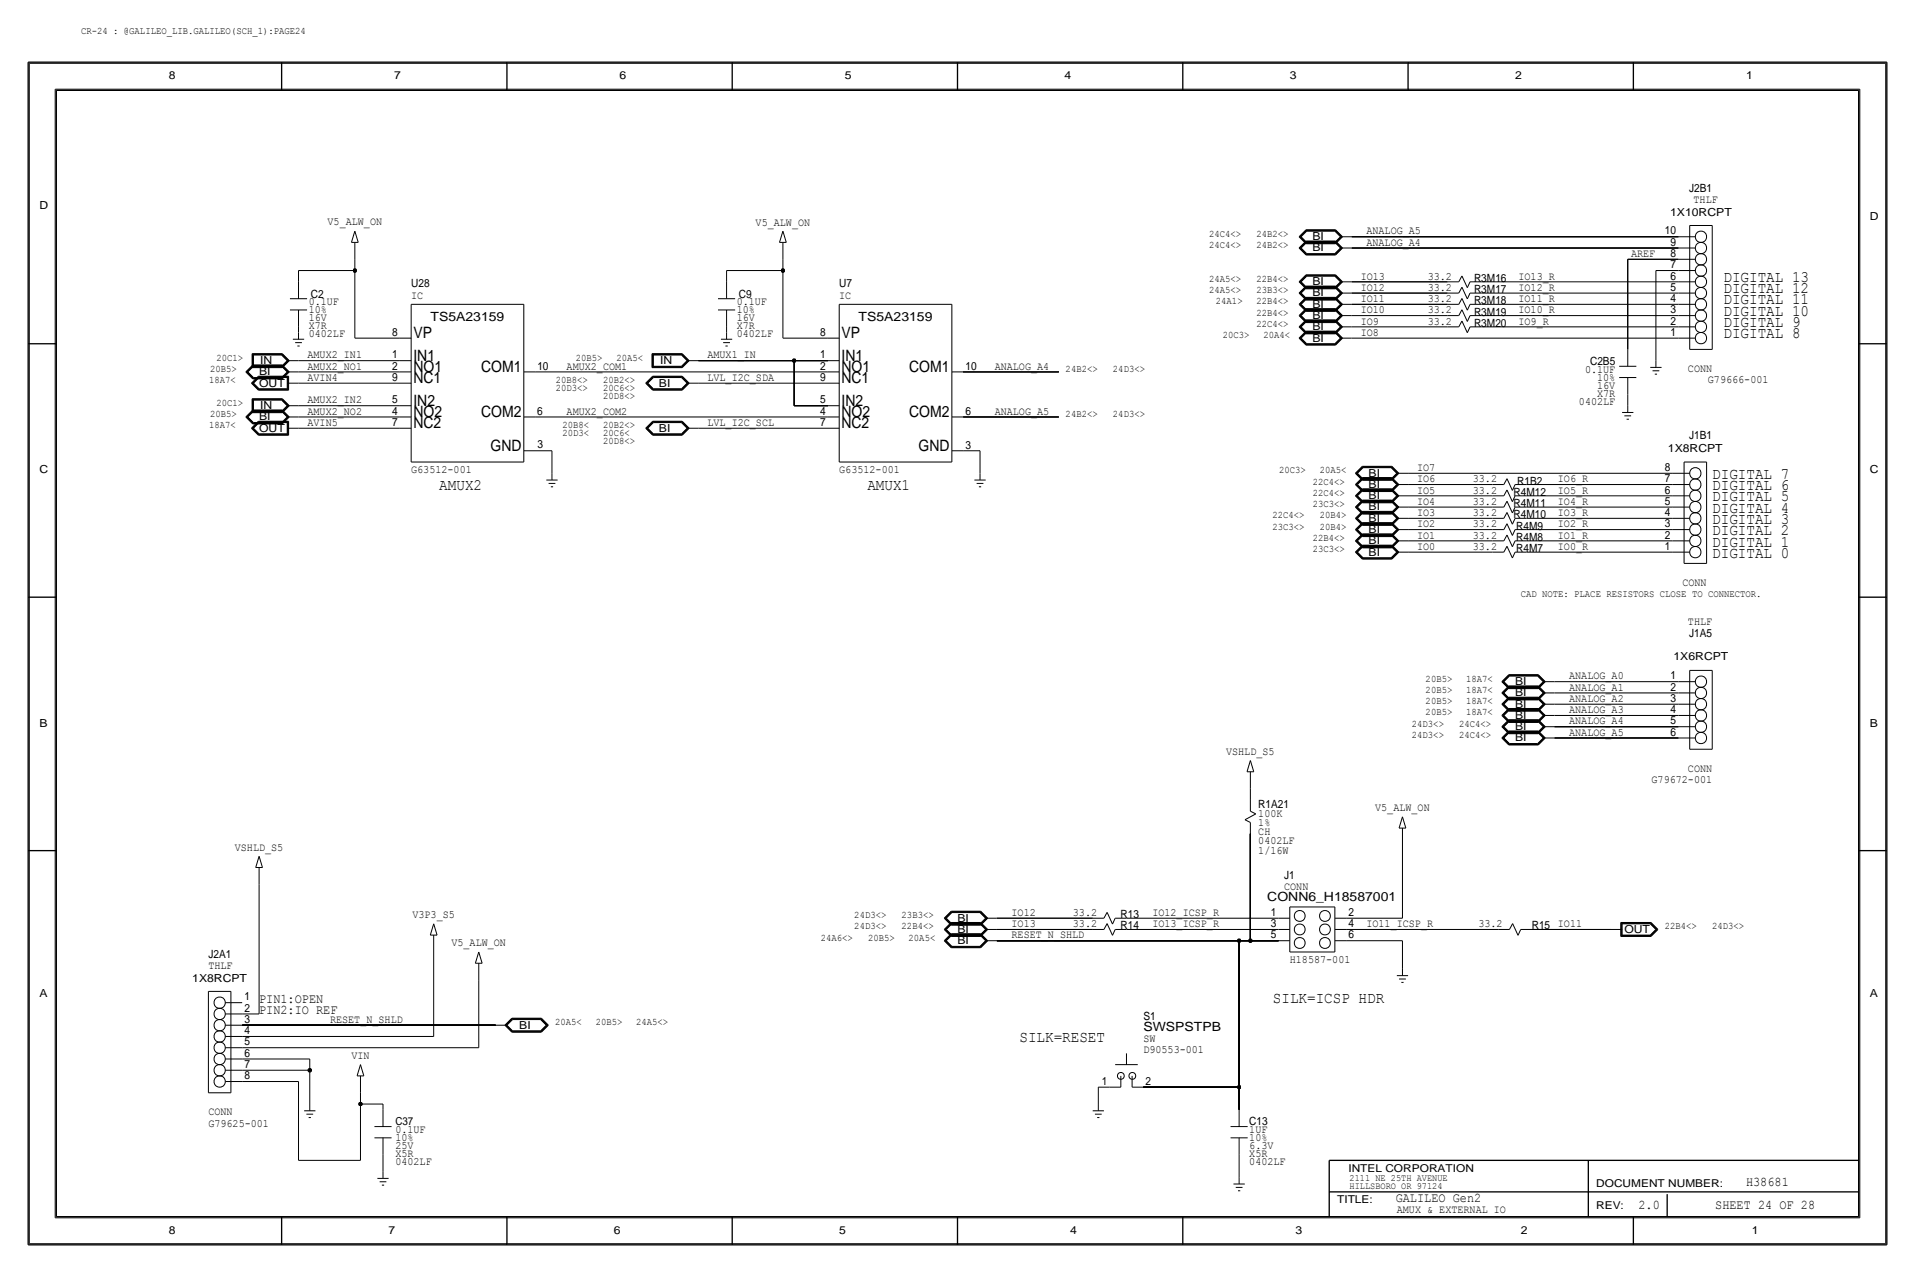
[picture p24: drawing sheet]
<svg xmlns="http://www.w3.org/2000/svg" width="432mm" height="287mm" viewBox="0 0 432 287" stroke-linecap="round" stroke-linejoin="round" font-family="sans-serif">
<defs><g id="words">
<g font-size="3.6">
<text x="388.6" y="63.6">DIGITAL 13</text>
<text x="388.6" y="71.2">DIGITAL 10</text>
<text x="388.6" y="66.1">DIGITAL 12</text>
<text x="388.6" y="68.6">DIGITAL 11</text>
<text x="388.6" y="76.3">DIGITAL 8</text>
<text x="388.6" y="73.7">DIGITAL 9</text>
<text x="99.1" y="110.5">AMUX2</text>
<text x="195.6" y="110.5">AMUX1</text>
<text x="386.1" y="113.1">DIGITAL 5</text>
<text x="386.1" y="110.5">DIGITAL 6</text>
<text x="386.1" y="108">DIGITAL 7</text>
<text x="386.1" y="115.6">DIGITAL 4</text>
<text x="386.1" y="118.2">DIGITAL 3</text>
<text x="386.1" y="123.2">DIGITAL 1</text>
<text x="386.1" y="125.8">DIGITAL 0</text>
<text x="386.1" y="120.7">DIGITAL 2</text>
<text x="287" y="226.1">SILK=ICSP HDR</text>
<text x="229.9" y="235">SILK=RESET</text>
</g>
<g font-size="3.5">
<text x="93.2" y="76.2">VP</text>
<text x="189.7" y="76.2">VP</text>
<text x="93.2" y="83.9">NO1</text>
<text x="93.2" y="81.3">IN1</text>
<text x="108.5" y="83.9">COM1</text>
<text x="189.7" y="83.9">NO1</text>
<text x="189.7" y="81.3">IN1</text>
<text x="205" y="83.9">COM1</text>
<text x="93.2" y="86.4">NC1</text>
<text x="189.7" y="86.4">NC1</text>
<text x="93.2" y="94">NO2</text>
<text x="93.2" y="91.5">IN2</text>
<text x="108.5" y="94">COM2</text>
<text x="189.7" y="94">NO2</text>
<text x="189.7" y="91.5">IN2</text>
<text x="205" y="94">COM2</text>
<text x="93.2" y="96.6">NC2</text>
<text x="110.6" y="101.6">GND</text>
<text x="189.7" y="96.6">NC2</text>
<text x="207.1" y="101.6">GND</text>
</g>
<g font-size="3">
<text x="58.4" y="226.1">PIN1:OPEN</text>
<text x="58.4" y="228.7">PIN2:IO REF</text>
<text x="393.7" y="267.5">H38681</text>
<text x="314.7" y="271.1">GALILEO Gen2</text>
<text x="369.4" y="272.6">2.0</text>
<text x="386.8" y="272.6">SHEET 24 OF 28</text>
</g>
<g font-size="2.9">
<text x="97.1" y="72.4">TS5A23159</text>
<text x="193.6" y="72.4">TS5A23159</text>
<text x="285.8" y="203.3">CONN6_H18587001</text>
<text x="257.8" y="232.5">SWSPSTPB</text>
</g>
<g font-size="2.6">
<text x="380.9" y="43.2">J2B1</text>
<text x="381.9" y="45.8">THLF</text>
<text x="73.9" y="50.9">V5_ALW_ON</text>
<text x="170.4" y="50.9">V5_ALW_ON</text>
<text x="308.1" y="52.9">ANALOG_A5</text>
<text x="375.4" y="52.9">10</text>
<text x="308.1" y="55.4">ANALOG_A4</text>
<text x="367.8" y="58">AREF</text>
<text x="376.7" y="58">8</text>
<text x="376.7" y="55.4">9</text>
<text x="92.7" y="64.8">U28</text>
<text x="189.2" y="64.8">U7</text>
<text x="306.8" y="65.6">IO12</text>
<text x="306.8" y="63">IO13</text>
<text x="321.9" y="63">33.2</text>
<text x="321.9" y="65.6">33.2</text>
<text x="332.4" y="63.5">R3M16</text>
<text x="342.4" y="63">IO13_R</text>
<text x="342.4" y="65.6">IO12_R</text>
<text x="376.7" y="65.6">5</text>
<text x="376.7" y="63">6</text>
<text x="376.7" y="60.5">7</text>
<text x="69.6" y="70.7">10%</text>
<text x="69.6" y="68.9">0.1UF</text>
<text x="70.1" y="67.1">C2</text>
<text x="92.7" y="67.4">IC</text>
<text x="166.1" y="70.7">10%</text>
<text x="166.1" y="68.9">0.1UF</text>
<text x="166.6" y="67.1">C9</text>
<text x="189.2" y="67.4">IC</text>
<text x="306.8" y="68.1">IO11</text>
<text x="306.8" y="70.7">IO10</text>
<text x="321.9" y="68.1">33.2</text>
<text x="321.9" y="70.7">33.2</text>
<text x="332.4" y="68.6">R3M18</text>
<text x="332.4" y="66.1">R3M17</text>
<text x="332.4" y="71.2">R3M19</text>
<text x="342.4" y="68.1">IO11_R</text>
<text x="342.4" y="70.7">IO10_R</text>
<text x="376.7" y="70.7">3</text>
<text x="376.7" y="68.1">4</text>
<text x="69.6" y="74.2">X7R</text>
<text x="69.6" y="72.4">16V</text>
<text x="69.6" y="76">0402LF</text>
<text x="88.4" y="75.7">8</text>
<text x="166.1" y="76">0402LF</text>
<text x="166.1" y="72.4">16V</text>
<text x="166.1" y="74.2">X7R</text>
<text x="184.9" y="75.7">8</text>
<text x="306.8" y="75.7">IO8</text>
<text x="306.8" y="73.2">IO9</text>
<text x="321.9" y="73.2">33.2</text>
<text x="332.4" y="73.7">R3M20</text>
<text x="342.4" y="73.2">IO9_R</text>
<text x="376.7" y="75.7">1</text>
<text x="376.7" y="73.2">2</text>
<text x="69.3" y="83.4">AMUX2_NO1</text>
<text x="69.3" y="80.8">AMUX2_IN1</text>
<text x="88.4" y="83.4">2</text>
<text x="88.4" y="80.8">1</text>
<text x="121.2" y="83.4">10</text>
<text x="127.8" y="83.4">AMUX2_COM1</text>
<text x="159.5" y="80.8">AMUX1_IN</text>
<text x="184.9" y="83.4">2</text>
<text x="184.9" y="80.8">1</text>
<text x="217.7" y="83.4">10</text>
<text x="224.3" y="83.4">ANALOG_A4</text>
<text x="358.5" y="82.3">C2B5</text>
<text x="380.6" y="83.9">CONN</text>
<text x="69.3" y="85.9">AVIN4</text>
<text x="88.4" y="85.9">9</text>
<text x="159.5" y="85.9">LVL_I2C_SDA</text>
<text x="184.9" y="85.9">9</text>
<text x="357.4" y="84.1">0.1UF</text>
<text x="360.1" y="85.9">10%</text>
<text x="360.1" y="89.5">X7R</text>
<text x="360.1" y="87.7">16V</text>
<text x="385.1" y="86.4">G79666-001</text>
<text x="69.3" y="91">AMUX2_IN2</text>
<text x="69.3" y="93.5">AMUX2_NO2</text>
<text x="88.4" y="93.5">4</text>
<text x="88.4" y="91">5</text>
<text x="121.2" y="93.5">6</text>
<text x="127.8" y="93.5">AMUX2_COM2</text>
<text x="184.9" y="93.5">4</text>
<text x="184.9" y="91">5</text>
<text x="217.7" y="93.5">6</text>
<text x="224.3" y="93.5">ANALOG_A5</text>
<text x="356" y="91.2">0402LF</text>
<text x="69.3" y="96.1">AVIN5</text>
<text x="88.4" y="96.1">7</text>
<text x="121.2" y="101.1">3</text>
<text x="159.5" y="96.1">LVL_I2C_SCL</text>
<text x="184.9" y="96.1">7</text>
<text x="217.7" y="101.1">3</text>
<text x="380.9" y="99.1">J1B1</text>
<text x="92.7" y="106.7">G63512-001</text>
<text x="189.2" y="106.7">G63512-001</text>
<text x="319.5" y="106.2">IO7</text>
<text x="375.4" y="106.2">8</text>
<text x="319.5" y="113.8">IO4</text>
<text x="319.5" y="111.3">IO5</text>
<text x="319.5" y="108.8">IO6</text>
<text x="332.1" y="108.8">33.2</text>
<text x="332.1" y="113.8">33.2</text>
<text x="332.1" y="111.3">33.2</text>
<text x="341.3" y="111.8">R4M12</text>
<text x="342.1" y="109.3">R1B2</text>
<text x="351.3" y="113.8">IO4_R</text>
<text x="351.3" y="111.3">IO5_R</text>
<text x="351.3" y="108.8">IO6_R</text>
<text x="375.4" y="113.8">5</text>
<text x="375.4" y="111.3">6</text>
<text x="375.4" y="108.8">7</text>
<text x="319.5" y="118.9">IO2</text>
<text x="319.5" y="116.4">IO3</text>
<text x="332.1" y="116.4">33.2</text>
<text x="332.1" y="118.9">33.2</text>
<text x="341.3" y="116.9">R4M10</text>
<text x="341.3" y="114.3">R4M11</text>
<text x="341.9" y="119.4">R4M9</text>
<text x="351.3" y="116.4">IO3_R</text>
<text x="351.3" y="118.9">IO2_R</text>
<text x="375.4" y="116.4">4</text>
<text x="375.4" y="118.9">3</text>
<text x="319.5" y="124">IO0</text>
<text x="319.5" y="121.5">IO1</text>
<text x="332.1" y="124">33.2</text>
<text x="332.1" y="121.5">33.2</text>
<text x="341.9" y="124.5">R4M7</text>
<text x="341.9" y="122">R4M8</text>
<text x="351.3" y="121.5">IO1_R</text>
<text x="351.3" y="124">IO0_R</text>
<text x="375.4" y="124">1</text>
<text x="375.4" y="121.5">2</text>
<text x="379.3" y="132.1">CONN</text>
<text x="380.6" y="141">THLF</text>
<text x="380.9" y="143.6">J1A5</text>
<text x="353.8" y="155.7">ANALOG_A1</text>
<text x="353.8" y="153.2">ANALOG_A0</text>
<text x="376.7" y="153.2">1</text>
<text x="376.7" y="155.7">2</text>
<text x="353.8" y="158.3">ANALOG_A2</text>
<text x="353.8" y="160.8">ANALOG_A3</text>
<text x="376.7" y="158.3">3</text>
<text x="376.7" y="160.8">4</text>
<text x="353.8" y="165.9">ANALOG_A5</text>
<text x="353.8" y="163.4">ANALOG_A4</text>
<text x="376.7" y="163.4">5</text>
<text x="376.7" y="165.9">6</text>
<text x="276.5" y="170.2">VSHLD_S5</text>
<text x="372.4" y="176.6">G79672-001</text>
<text x="380.6" y="174">CONN</text>
<text x="283.7" y="182.2">R1A21</text>
<text x="283.7" y="184.2">100K</text>
<text x="310.1" y="182.9">V5_ALW_ON</text>
<text x="52.9" y="191.8">VSHLD_S5</text>
<text x="283.7" y="190.3">0402LF</text>
<text x="283.7" y="188.3">CH</text>
<text x="283.7" y="186.2">1%</text>
<text x="283.7" y="192.6">1/16W</text>
<text x="289.6" y="198.2">J1</text>
<text x="289.6" y="200.7">CONN</text>
<text x="93" y="207.1">V3P3_S5</text>
<text x="228.1" y="206.5">IO12</text>
<text x="228.1" y="209.1">IO13</text>
<text x="241.9" y="206.6">33.2</text>
<text x="241.9" y="209.1">33.2</text>
<text x="252.7" y="207.1">R13</text>
<text x="252.7" y="209.6">R14</text>
<text x="259.8" y="206.5">IO12_ICSP_R</text>
<text x="259.8" y="209.1">IO13_ICSP_R</text>
<text x="286.5" y="209.1">3</text>
<text x="286.5" y="206.6">1</text>
<text x="304" y="209.1">4</text>
<text x="304" y="206.5">2</text>
<text x="308.1" y="209.1">IO11_ICSP_R</text>
<text x="333.4" y="209.1">33.2</text>
<text x="345.4" y="209.6">R15 IO11</text>
<text x="47" y="215.9">J2A1</text>
<text x="101.8" y="213.4">V5_ALW_ON</text>
<text x="228.1" y="211.6">RESET_N_SHLD</text>
<text x="286.5" y="211.6">5</text>
<text x="304" y="211.6">6</text>
<text x="47" y="218.5">THLF</text>
<text x="290.8" y="217.2">H18587-001</text>
<text x="55.1" y="225.6">1</text>
<text x="55.1" y="230.7">3</text>
<text x="55.1" y="233.2">4</text>
<text x="55.1" y="228.1">2</text>
<text x="74.4" y="230.7">RESET_N_SHLD</text>
<text x="257.8" y="229.9">S1</text>
<text x="55.1" y="235.8">5</text>
<text x="55.1" y="238.3">6</text>
<text x="79.2" y="238.8">VIN</text>
<text x="257.8" y="235">SW</text>
<text x="257.8" y="237.5">D90553-001</text>
<text x="55.1" y="240.8">7</text>
<text x="55.1" y="243.4">8</text>
<text x="248.4" y="244.7">1</text>
<text x="258.3" y="244.7">2</text>
<text x="47" y="251.5">CONN</text>
<text x="47" y="254.1">G79625-001</text>
<text x="89.2" y="257.4">10%</text>
<text x="89.2" y="255.6">0.1UF</text>
<text x="281.7" y="253.8">C13</text>
<text x="281.7" y="255.6">1UF</text>
<text x="281.7" y="257.4">10%</text>
<text x="89.2" y="259.1">25V</text>
<text x="89.2" y="260.9">X5R</text>
<text x="89.2" y="262.7">0402LF</text>
<text x="281.7" y="262.7">0402LF</text>
<text x="281.7" y="260.9">X5R</text>
<text x="281.7" y="259.1">6.3V</text>
<text x="315" y="273.6">AMUX &amp; EXTERNAL IO</text>
</g>
<g font-size="2.5">
<text x="38.1" y="17.8">8</text>
<text x="88.9" y="17.8">7</text>
<text x="139.7" y="17.8">6</text>
<text x="190.5" y="17.8">5</text>
<text x="240" y="17.8">4</text>
<text x="290.8" y="17.8">3</text>
<text x="341.6" y="17.8">2</text>
<text x="393.7" y="17.8">1</text>
<text x="8.9" y="47">D</text>
<text x="376.6" y="48.7">1X10RCPT</text>
<text x="421.6" y="49.6">D</text>
<text x="295.9" y="54.2">BI</text>
<text x="295.9" y="56.7">BI</text>
<text x="295.9" y="64.3">BI</text>
<text x="295.9" y="66.9">BI</text>
<text x="295.9" y="71.9">BI</text>
<text x="295.9" y="69.4">BI</text>
<text x="295.9" y="77">BI</text>
<text x="295.9" y="74.5">BI</text>
<text x="58.7" y="82.1">IN</text>
<text x="148.8" y="82.1">IN</text>
<text x="58.4" y="87.2">OUT</text>
<text x="58.4" y="84.6">BI</text>
<text x="148.6" y="87.2">BI</text>
<text x="58.4" y="94.8">BI</text>
<text x="58.7" y="92.3">IN</text>
<text x="58.4" y="97.3">OUT</text>
<text x="148.6" y="97.3">BI</text>
<text x="8.9" y="106.7">C</text>
<text x="308.6" y="107.5">BI</text>
<text x="376.1" y="102">1X8RCPT</text>
<text x="421.6" y="106.7">C</text>
<text x="308.6" y="110">BI</text>
<text x="308.6" y="112.6">BI</text>
<text x="308.6" y="117.7">BI</text>
<text x="308.6" y="115.1">BI</text>
<text x="308.6" y="125.3">BI</text>
<text x="308.6" y="122.7">BI</text>
<text x="308.6" y="120.2">BI</text>
<text x="377.4" y="148.9">1X6RCPT</text>
<text x="341.6" y="154.5">BI</text>
<text x="341.6" y="157">BI</text>
<text x="341.6" y="159.6">BI</text>
<text x="8.9" y="163.9">B</text>
<text x="341.6" y="162.1">BI</text>
<text x="341.6" y="164.6">BI</text>
<text x="341.6" y="167.2">BI</text>
<text x="421.6" y="163.9">B</text>
<text x="215.9" y="207.8">BI</text>
<text x="215.9" y="210.4">BI</text>
<text x="215.9" y="212.9">BI</text>
<text x="366.3" y="210.4">OUT</text>
<text x="43.3" y="221.4">1X8RCPT</text>
<text x="8.9" y="224.8">A</text>
<text x="421.6" y="224.8">A</text>
<text x="117.1" y="232">BI</text>
<text x="89.2" y="253.8">C37</text>
<text x="38.1" y="278.2">8</text>
<text x="87.6" y="278.2">7</text>
<text x="138.4" y="278.2">6</text>
<text x="189.2" y="278.2">5</text>
<text x="241.3" y="278.2">4</text>
<text x="292.1" y="278.2">3</text>
<text x="342.9" y="278.2">2</text>
<text x="395" y="278.2">1</text>
</g>
<g font-size="2.4">
<text x="304" y="264.2">INTEL CORPORATION</text>
<text x="359.9" y="267.8">DOCUMENT NUMBER:</text>
<text x="301.5" y="271.3">TITLE:</text>
<text x="359.9" y="272.6">REV:</text>
</g>
<g font-size="2.3">
<text x="18.3" y="7.7">CR-24 : @GALILEO_LIB.GALILEO(SCH_1):PAGE24</text>
<text x="272.6" y="53.4">24C4&lt;&gt;</text>
<text x="283.3" y="53.4">24B2&lt;&gt;</text>
<text x="272.6" y="55.9">24C4&lt;&gt;</text>
<text x="283.3" y="55.9">24B2&lt;&gt;</text>
<text x="272.6" y="63.6">24A5&lt;&gt;</text>
<text x="283.3" y="63.6">22B4&lt;&gt;</text>
<text x="272.6" y="66.1">24A5&lt;&gt;</text>
<text x="274.2" y="68.6">24A1&gt;</text>
<text x="283.3" y="66.1">23B3&lt;&gt;</text>
<text x="283.3" y="68.6">22B4&lt;&gt;</text>
<text x="283.3" y="71.2">22B4&lt;&gt;</text>
<text x="275.7" y="76.3">20C3&gt;</text>
<text x="283.3" y="73.7">22C4&lt;&gt;</text>
<text x="284.9" y="76.3">20A4&lt;</text>
<text x="47.4" y="83.9">20B5&gt;</text>
<text x="48.8" y="81.3">20C1&gt;</text>
<text x="129.8" y="81.3">20B5&gt;</text>
<text x="139" y="81.3">20A5&lt;</text>
<text x="240.3" y="83.9">24B2&lt;&gt;</text>
<text x="251" y="83.9">24D3&lt;&gt;</text>
<text x="47.1" y="86.4">18A7&lt;</text>
<text x="125.3" y="86.4">20B8&lt;&gt;</text>
<text x="125.3" y="88.2">20D3&lt;&gt;</text>
<text x="136" y="86.4">20B2&lt;&gt;</text>
<text x="136" y="88.2">20C6&lt;&gt;</text>
<text x="47.4" y="94">20B5&gt;</text>
<text x="48.8" y="91.5">20C1&gt;</text>
<text x="136" y="90.1">20D8&lt;&gt;</text>
<text x="240.3" y="94">24B2&lt;&gt;</text>
<text x="251" y="94">24D3&lt;&gt;</text>
<text x="47.1" y="96.6">18A7&lt;</text>
<text x="126.8" y="96.6">20B8&lt;</text>
<text x="126.8" y="98.4">20D3&lt;</text>
<text x="136" y="96.6">20B2&lt;&gt;</text>
<text x="136" y="98.4">20C6&lt;</text>
<text x="136" y="100.2">20D8&lt;&gt;</text>
<text x="288.4" y="106.7">20C3&gt;</text>
<text x="297.6" y="106.7">20A5&lt;</text>
<text x="296" y="111.8">22C4&lt;&gt;</text>
<text x="296" y="109.3">22C4&lt;&gt;</text>
<text x="286.9" y="119.4">23C3&lt;&gt;</text>
<text x="286.9" y="116.9">22C4&lt;&gt;</text>
<text x="296" y="114.4">23C3&lt;&gt;</text>
<text x="297.6" y="119.4">20B4&gt;</text>
<text x="297.6" y="116.9">20B4&gt;</text>
<text x="296" y="124.5">23C3&lt;&gt;</text>
<text x="296" y="122">22B4&lt;&gt;</text>
<text x="342.9" y="134.7">CAD NOTE: PLACE RESISTORS CLOSE TO CONNECTOR.</text>
<text x="321.5" y="153.7">20B5&gt;</text>
<text x="330.6" y="153.7">18A7&lt;</text>
<text x="321.5" y="156.3">20B5&gt;</text>
<text x="321.5" y="158.8">20B5&gt;</text>
<text x="321.5" y="161.3">20B5&gt;</text>
<text x="330.6" y="156.3">18A7&lt;</text>
<text x="330.6" y="158.8">18A7&lt;</text>
<text x="330.6" y="161.3">18A7&lt;</text>
<text x="318.4" y="166.4">24D3&lt;&gt;</text>
<text x="318.4" y="163.9">24D3&lt;&gt;</text>
<text x="329" y="166.4">24C4&lt;&gt;</text>
<text x="329" y="163.9">24C4&lt;&gt;</text>
<text x="192.6" y="207.1">24D3&lt;&gt;</text>
<text x="192.6" y="209.6">24D3&lt;&gt;</text>
<text x="203.3" y="207.1">23B3&lt;&gt;</text>
<text x="203.3" y="209.6">22B4&lt;&gt;</text>
<text x="375.4" y="209.6">22B4&lt;&gt;</text>
<text x="386" y="209.6">24D3&lt;&gt;</text>
<text x="185.1" y="212.1">24A6&lt;&gt;</text>
<text x="195.7" y="212.1">20B5&gt;</text>
<text x="204.9" y="212.1">20A5&lt;</text>
<text x="125.2" y="231.2">20A5&lt;</text>
<text x="134.3" y="231.2">20B5&gt;</text>
<text x="143.5" y="231.2">24A5&lt;&gt;</text>
</g>
<g font-size="2.2">
<text x="304.3" y="266.2">2111 NE 25TH AVENUE</text>
<text x="304.3" y="268">HILLSBORO OR 97124</text>
</g>
</g></defs>
<g fill="none" stroke="#000" stroke-width=".23">
<path d="M6.6 14.3h418.6zM6.6 14.3v266.2zM425.2 14.3v266.2zM12.4 20.1v254.5zM12.4 20.1h407zM419.4 20.1v254.5zM79.2 54.7h1.6zM80 52.1l-.8 2.6zM80 58.5v2.5zM80 54.7v3.8zM80 52.1l.8 2.6zM175.8 54.7h1.5z"/>
<path d="M176.5 58.5v2.5zM176.5 54.7v3.8zM176.5 52.1l.8 2.6zM176.5 52.1l-.7 2.6zM292.9 53.4l1.6 1.6zM292.9 55.9l1.6 1.6zM292.9 53.4l1.6-1.6zM292.9 55.9l1.6-1.5zM293.1 53.4l1.4-1.5zM293.1 55.9l1.4-1.4zM293.1 53.4l1.4 1.5zM293.1 55.9l1.4 1.5z"/>
<path d="M293.2 53.4l1.4-1.4zM293.2 55.9l1.4-1.3zM293.2 53.4l1.4 1.4zM293.2 55.9l1.4 1.4zM293.4 55.9l1.2-1.2zM293.4 53.4l1.2 1.3zM293.4 55.9l1.2 1.3zM294.5 55h6.6zM294.5 57.5h6.6zM294.5 51.8h6.6zM294.5 54.4h6.6zM294.5 54.9h6.6z"/>
<path d="M294.5 57.4h6.6zM294.5 51.9h6.6zM294.5 54.5h6.6zM294.6 52h6.4zM294.6 54.6h6.4zM294.6 54.8h6.4zM294.6 57.3h6.4zM294.6 52.1l-1.2 1.3zM294.6 52.1h6.4zM294.6 54.7h6.4zM294.6 57.2h6.4zM301 52.1l1.3 1.3z"/>
<path d="M301 54.7l1.3 1.2zM301 54.7l1.3-1.3zM301 57.2l1.3-1.3zM301 54.8l1.4-1.4zM301 57.3l1.4-1.4zM301 52l1.4 1.4zM301 54.6l1.4 1.3zM301.1 51.9l1.5 1.5zM301.1 54.5l1.5 1.4zM301.1 54.9l1.5-1.5zM301.1 57.4l1.5-1.5zM301.1 51.8l1.6 1.6z"/>
<path d="M301.1 54.4l1.6 1.5zM301.1 55l1.6-1.6zM301.1 57.5l1.6-1.6zM302.3 53.4h2.5zM302.3 55.9h2.5zM304.8 53.4h73.7zM304.8 55.9h73.7zM367 58.5v20.3zM367 58.5h11.5zM378.5 53.4h3.8zM378.5 55.9h3.8zM378.5 58.5h3.8z"/>
<path d="M381 50.9v27.9zM381 50.9h5.1zM386.1 50.9v27.9zM56.8 79.8v3.1zM56.8 79.8h6.9zM56.9 79.9h6.7zM56.9 79.9v2.9zM57 80h6.6zM57 80v2.7zM63.6 80l1.3 1.3zM63.6 79.9l1.5 1.4zM63.7 79.8l1.5 1.5z"/>
<path d="M65.4 67.4h3.8zM65.4 69.9h3.8zM66 76.5h2.6zM66.5 77.3h1.6zM67.1 78h.5zM67.3 73.7v1.3zM67.3 61v2.6zM67.3 61h12.7zM67.3 69.9v3.8zM67.3 63.6v3.8zM67.3 75v1.5zM80 76.3h10.2z"/>
<path d="M80 61v15.3zM90.2 76.3h2.5zM92.7 68.6v35.6zM92.7 68.6h25.4zM118.1 68.6v35.6zM147 79.8v3.1zM147 79.8h6.8zM147.1 79.9h6.7zM147.1 79.9v2.9zM147.2 80v2.7zM147.2 80h6.5zM153.7 80l1.4 1.3z"/>
<path d="M153.8 79.9l1.4 1.4zM153.8 79.8l1.6 1.5zM161.9 67.4h3.9zM161.9 69.9h3.9zM162.6 76.5h2.5zM163.1 77.3h1.5zM163.6 78h.5zM163.8 73.7v1.3zM163.8 61v2.6zM163.8 61h12.7zM163.8 75v1.5zM163.8 69.9v3.8z"/>
<path d="M163.8 63.6v3.8zM176.5 76.3h10.2zM176.5 61v15.3zM186.7 76.3h2.5zM189.2 68.6v35.6zM189.2 68.6h25.4zM214.6 68.6v35.6zM292.9 66.1l1.6 1.6zM292.9 76.3l1.6 1.5zM292.9 73.7l1.6 1.6zM292.9 71.2l1.6 1.5zM292.9 68.6l1.6 1.6z"/>
<path d="M292.9 63.6l1.6 1.5zM292.9 66.1l1.6-1.6zM292.9 76.3l1.6-1.6zM292.9 73.7l1.6-1.6zM292.9 71.2l1.6-1.6zM292.9 68.6l1.6-1.5zM292.9 63.6l1.6-1.6zM293.1 66.1l1.4-1.5zM293.1 76.3l1.4-1.5zM293.1 73.7l1.4-1.5zM293.1 71.2l1.4-1.5zM293.1 68.6l1.4-1.4z"/>
<path d="M293.1 63.6l1.4-1.5zM293.1 66.1l1.4 1.5zM293.1 76.3l1.4 1.4zM293.1 73.7l1.4 1.5zM293.1 71.2l1.4 1.4zM293.1 68.6l1.4 1.5zM293.1 63.6l1.4 1.4zM293.2 66.1l1.4-1.4zM293.2 76.3l1.4-1.4zM293.2 73.7l1.4-1.4zM293.2 71.2l1.4-1.4zM293.2 68.6l1.4-1.3z"/>
<path d="M293.2 63.6l1.4-1.4zM293.2 66.1l1.4 1.4zM293.2 76.3l1.4 1.3zM293.2 73.7l1.4 1.4zM293.2 71.2l1.4 1.3zM293.2 68.6l1.4 1.4zM293.2 63.6l1.4 1.3zM293.4 71.2l1.2-1.3zM293.4 68.6l1.2-1.2zM293.4 63.6l1.2-1.3zM293.4 66.1l1.2 1.3zM293.4 76.3l1.2 1.2z"/>
<path d="M293.4 73.7l1.2 1.3zM293.4 71.2l1.2 1.2zM293.4 68.6l1.2 1.3zM293.4 63.6l1.2 1.2zM294.5 67.7h6.6zM294.5 77.8h6.6zM294.5 75.3h6.6zM294.5 72.7h6.6zM294.5 70.2h6.6zM294.5 65.1h6.6zM294.5 64.5h6.6zM294.5 74.7h6.6z"/>
<path d="M294.5 72.1h6.6zM294.5 69.6h6.6zM294.5 67.1h6.6zM294.5 62h6.6zM294.5 67.6h6.6zM294.5 77.7h6.6zM294.5 75.2h6.6zM294.5 72.6h6.6zM294.5 70.1h6.6zM294.5 65h6.6zM294.5 64.6h6.6zM294.5 74.8h6.6z"/>
<path d="M294.5 72.2h6.6zM294.5 69.7h6.6zM294.5 67.2h6.6zM294.5 62.1h6.6zM294.6 64.7h6.4zM294.6 74.9h6.4zM294.6 72.3h6.4zM294.6 69.8h6.4zM294.6 67.3h6.4zM294.6 62.2h6.4zM294.6 67.5h6.4zM294.6 77.6h6.4z"/>
<path d="M294.6 75.1h6.4zM294.6 72.5h6.4zM294.6 70h6.4zM294.6 64.9h6.4zM294.6 64.8l-1.2 1.3zM294.6 75l-1.2 1.3zM294.6 72.4l-1.2 1.3zM294.6 64.8h6.4zM294.6 75h6.4zM294.6 72.4h6.4zM294.6 69.9h6.4zM294.6 67.4h6.4z"/>
<path d="M294.6 62.3h6.4zM294.6 77.5h6.4zM301 64.8l1.3 1.3zM301 75l1.3 1.3zM301 72.4l1.3 1.3zM301 69.9l1.3 1.3zM301 67.4l1.3 1.2zM301 62.3l1.3 1.3zM301 67.4l1.3-1.3zM301 75l1.3-1.3zM301 72.4l1.3-1.2zM301 64.8l1.3-1.2z"/>
<path d="M301 67.5l1.4-1.4zM301 77.6l1.4-1.3zM301 75.1l1.4-1.4zM301 72.5l1.4-1.3zM301 70l1.4-1.4zM301 64.9l1.4-1.3zM301 64.7l1.4 1.4zM301 74.9l1.4 1.4zM301 72.3l1.4 1.4zM301 69.8l1.4 1.4zM301 67.3l1.4 1.3zM301 62.2l1.4 1.4z"/>
<path d="M301.1 64.6l1.5 1.5zM301.1 74.8l1.5 1.5zM301.1 72.2l1.5 1.5zM301.1 69.7l1.5 1.5zM301.1 67.2l1.5 1.4zM301.1 62.1l1.5 1.5zM301.1 67.6l1.5-1.5zM301.1 77.7l1.5-1.4zM301.1 75.2l1.5-1.5zM301.1 72.6l1.5-1.4zM301.1 70.1l1.5-1.5zM301.1 65l1.5-1.4z"/>
<path d="M301.1 64.5l1.6 1.6zM301.1 74.7l1.6 1.6zM301.1 72.1l1.6 1.6zM301.1 69.6l1.6 1.6zM301.1 67.1l1.6 1.5zM301.1 62l1.6 1.6zM301.1 67.7l1.6-1.6zM301.1 77.8l1.6-1.5zM301.1 75.3l1.6-1.6zM301.1 72.7l1.6-1.5zM301.1 70.2l1.6-1.6zM301.1 65.1l1.6-1.5z"/>
<path d="M302.3 66.1h2.5zM302.3 76.3h2.5zM302.3 73.7h2.5zM302.3 71.2h2.5zM302.3 68.6h2.5zM302.3 63.6h2.5zM302.3 76.3l-1.3 1.2zM302.3 68.6l-1.3 1.3zM304.8 71.2h21.6zM304.8 76.3h73.7zM304.8 73.7h21.6zM304.8 63.6h21.6z"/>
<path d="M304.8 68.6h21.6zM304.8 66.1h21.6zM326.4 71.2h2.5zM326.4 68.6h2.5zM326.4 63.6h2.5zM326.4 66.1h2.5zM326.4 73.7h2.5zM329.6 69.9l1.3 2.6zM329.6 67.3l1.3 2.7zM329.6 62.2l1.3 2.7zM329.6 64.8l1.3 2.6zM329.6 72.4l1.3 2.6z"/>
<path d="M329.6 69.9l-.7 1.3zM329.6 67.3l-.7 1.3zM329.6 62.2l-.7 1.4zM329.6 64.8l-.7 1.3zM329.6 72.4l-.7 1.3zM331.5 71.2h2.5zM331.5 68.6h2.5zM331.5 63.6h2.5zM331.5 66.1h2.5zM331.5 73.7h2.5zM331.5 71.2l-.6 1.3zM331.5 68.6l-.6 1.4z"/>
<path d="M331.5 63.6l-.6 1.3zM331.5 66.1l-.6 1.3zM331.5 73.7l-.6 1.3zM334 63.6h44.5zM334 68.6h44.5zM334 66.1h44.5zM334 71.2h44.5zM334 73.7h44.5zM367 78.8v3.8zM373.4 61v20.3zM373.4 61h5.1zM378.5 61h3.8z"/>
<path d="M378.5 63.6h3.8zM378.5 66.1h3.8zM378.5 68.6h3.8zM378.5 71.2h3.8zM378.5 73.7h3.8zM378.5 76.3h3.8zM381 78.8h5.1zM55.4 94l1.6 1.6zM55.4 83.9l1.6 1.5zM55.4 94l1.6-1.5zM55.4 83.9l1.6-1.6zM55.6 94l1.4-1.4z"/>
<path d="M55.6 83.9l1.4-1.5zM55.6 94l1.4 1.5zM55.6 83.9l1.4 1.4zM55.7 94l1.4-1.3zM55.7 83.9l1.4-1.4zM55.7 94l1.4 1.4zM55.7 83.9l1.4 1.3zM55.9 94l1.2-1.2zM55.9 83.9l1.2-1.3zM55.9 94l1.2 1.3zM55.9 83.9l1.2 1.2zM56.7 96.6l1.6-1.6z"/>
<path d="M56.7 86.4l1.6-1.6zM56.7 96.6l1.6 1.5zM56.7 86.4l1.6 1.6zM56.8 96.6l1.5 1.4zM56.8 86.4l1.5 1.5zM56.8 89.9v3.2zM56.8 93.1h6.9zM56.8 82.9h6.9zM56.8 89.9h6.9zM56.9 90h6.7zM56.9 90v3zM56.9 93h6.7z"/>
<path d="M56.9 82.8h6.7zM57 96.6l1.4-1.4zM57 95.6h6.7zM57 86.4l1.4-1.4zM57 85.4h6.7zM57 96.6l1.4 1.3zM57 86.4l1.4 1.4zM57 92.5h6.7zM57 82.3h6.7zM57 92.6h6.6zM57 82.4h6.6zM57 90.1h6.6z"/>
<path d="M57 95.5h6.6zM57 90.1v2.8zM57 92.9h6.6zM57 85.3h6.6zM57 82.7h6.6zM57.1 92.7h6.5zM57.1 82.5h6.5zM57.1 95.4h6.5zM57.1 85.2h6.5zM57.1 95.3h6.4zM57.1 92.8h6.4zM57.1 90.2h6.4z"/>
<path d="M57.1 90.2v2.6zM57.1 85.1h6.4zM57.1 82.6h6.4zM57.1 80.1h6.4zM57.1 80.1v2.5zM57.2 96.6l1.2 1.2zM57.2 86.4l1.2 1.3zM58.3 95h6.8zM58.3 84.8h6.8zM58.3 98.1h6.8zM58.3 88h6.8zM58.3 98h6.7z"/>
<path d="M58.3 87.9h6.7zM58.3 95.1h6.7zM58.3 84.9h6.7zM58.3 95.1l-1.5 1.5zM58.3 84.9l-1.5 1.5zM58.4 95.2h6.5zM58.4 85h6.5zM58.4 97.9h6.5zM58.4 87.8h6.5zM58.4 95.3l-1.3 1.3zM58.4 85.1l-1.3 1.3zM58.4 95.3h6.4z"/>
<path d="M58.4 97.8h6.4zM58.4 85.1h6.4zM58.4 87.7h6.4zM63.5 95.3l1.3-1.3zM63.5 92.8l1.3 1.2zM63.5 90.2l1.3 1.3zM63.5 82.6l1.3 1.3zM63.5 80.1l1.3 1.2zM63.6 95.4l1.3-1.4zM63.6 92.9l1.3-1.4zM63.6 85.2l1.3-1.3zM63.6 82.7l1.3-1.4z"/>
<path d="M63.6 92.7l1.3 1.3zM63.6 90.1l1.3 1.4zM63.6 82.5l1.3 1.4zM63.6 95.5l1.5-1.5zM63.6 93l1.5-1.5zM63.6 85.3l1.5-1.4zM63.6 82.8l1.5-1.5zM63.6 92.6l1.5 1.4zM63.6 90l1.5 1.5zM63.6 82.4l1.5 1.5zM63.7 92.5l1.5 1.5zM63.7 89.9l1.5 1.6z"/>
<path d="M63.7 82.3l1.5 1.6zM63.7 95.6l1.5-1.6zM63.7 93.1l1.5-1.6zM63.7 85.4l1.5-1.5zM63.7 82.9l1.5-1.6zM64.8 91.5l-1.3 1.3zM64.8 83.9l-1.3 1.2zM64.8 81.3l-1.3 1.3zM64.8 96.6h2.5zM64.8 94h2.5zM64.8 91.5h2.5zM64.8 86.4h2.5z"/>
<path d="M64.8 83.9h2.5zM64.8 81.3h2.5zM64.8 95.3v2.5zM64.8 85.1v2.6zM64.9 95.2v2.7zM64.9 85v2.8zM65 95.1v2.9zM65 84.9v3zM65.1 95v3.1zM65.1 84.8v3.2zM67.3 96.6h22.9zM67.3 94h22.9z"/>
<path d="M67.3 91.5h22.9zM67.3 86.4h22.9zM67.3 83.9h22.9zM67.3 81.3h22.9zM90.2 83.9h2.5zM90.2 81.3h2.5zM90.2 86.4h2.5zM90.2 96.6h2.5zM90.2 94h2.5zM90.2 91.5h2.5zM118.1 83.9h2.5zM118.1 94h2.5z"/>
<path d="M120.6 94h66.1zM120.6 83.9h66.1zM145.6 96.6l1.6 1.5zM145.6 86.4l1.6 1.6zM145.6 96.6l1.6-1.6zM145.6 86.4l1.6-1.6zM145.7 96.6l1.5 1.4zM145.7 86.4l1.5 1.5zM145.9 96.6l1.4-1.4zM145.9 86.4l1.4-1.4zM145.9 96.6l1.4 1.3zM145.9 86.4l1.4 1.4z"/>
<path d="M146 96.6l1.3-1.3zM146 86.4l1.3-1.3zM146.1 96.6l1.2 1.2zM146.1 86.4l1.2 1.3zM147 82.9h6.8zM147.1 82.8h6.7zM147.2 98.1h6.6zM147.2 88h6.6zM147.2 95h6.6zM147.2 84.8h6.6zM147.2 95.1h6.6zM147.2 84.9h6.6z"/>
<path d="M147.2 98h6.6zM147.2 87.9h6.6zM147.2 82.7h6.5zM147.2 95.1l-1.5 1.5zM147.2 84.9l-1.5 1.5zM147.3 97.9h6.4zM147.3 87.8h6.4zM147.3 95.2h6.4zM147.3 85h6.4zM147.3 97.8h6.4zM147.3 95.3h6.4zM147.3 87.7h6.4z"/>
<path d="M147.3 85.1h6.4zM147.3 80.1h6.4zM147.3 80.1v2.5zM147.3 82.6h6.4zM153.7 95.3l1.2 1.3zM153.7 85.1l1.2 1.3zM153.7 80.1l1.2 1.2zM153.7 97.8l1.2-1.2zM153.7 87.7l1.2-1.3zM153.7 82.6l1.2-1.3zM153.7 97.9l1.4-1.3zM153.7 87.8l1.4-1.4z"/>
<path d="M153.7 82.7l1.4-1.4zM153.7 95.2l1.4 1.4zM153.7 85l1.4 1.4zM153.8 95.1l1.4 1.5zM153.8 84.9l1.4 1.5zM153.8 98l1.4-1.4zM153.8 87.9l1.4-1.5zM153.8 82.8l1.4-1.5zM153.8 95l1.6 1.6zM153.8 84.8l1.6 1.6zM153.8 98.1l1.6-1.5zM153.8 88l1.6-1.6z"/>
<path d="M153.8 82.9l1.6-1.6zM154.9 96.6h2.6zM154.9 86.4h2.6zM154.9 81.3h2.6zM157.5 96.6h29.2zM157.5 81.3h21.6zM157.5 86.4h29.2zM179.1 91.5h7.6zM179.1 81.3v10.2zM179.1 81.3h7.6zM186.7 83.9h2.5zM186.7 81.3h2.5z"/>
<path d="M186.7 86.4h2.5zM186.7 96.6h2.5zM186.7 94h2.5zM186.7 91.5h2.5zM214.6 83.9h2.6zM214.6 94h2.6zM217.2 94h21.6zM217.2 83.9h21.6zM365.1 82.6h3.9zM365.1 85.1h3.9zM365.8 93h2.5zM366.3 93.8h1.5z"/>
<path d="M366.8 94.5h.5zM367 89v2.5zM367 91.5v1.5zM367 85.1v3.9zM372.1 82.9h2.6zM372.6 83.6h1.5zM373.1 84.4h.5zM373.4 81.3v1.6zM92.7 104.2h25.4zM118.1 101.7h2.5zM120.6 101.7h3.9zM123.2 108.3h2.5z"/>
<path d="M123.7 109h1.5zM124.2 109.8h.5zM124.5 101.7v5zM124.5 106.7v1.6zM189.2 104.2h25.4zM214.6 101.7h2.6zM217.2 101.7h3.8zM219.7 108.3h2.5zM220.2 109h1.5zM220.7 109.8h.5zM221 101.7v5zM221 106.7v1.6z"/>
<path d="M305.6 119.4l1.6 1.6zM305.6 116.9l1.6 1.6zM305.6 114.4l1.6 1.5zM305.6 106.7l1.6 1.6zM305.6 109.3l1.6 1.5zM305.6 111.8l1.6 1.6zM305.6 119.4l1.6-1.5zM305.6 116.9l1.6-1.6zM305.6 114.4l1.6-1.6zM305.6 106.7l1.6-1.5zM305.6 109.3l1.6-1.6zM305.6 111.8l1.6-1.6z"/>
<path d="M305.8 119.4l1.4-1.4zM305.8 116.9l1.4-1.5zM305.8 114.4l1.4-1.5zM305.8 106.7l1.4-1.4zM305.8 109.3l1.4-1.5zM305.8 111.8l1.4-1.5zM305.8 119.4l1.4 1.5zM305.8 116.9l1.4 1.5zM305.8 114.4l1.4 1.4zM305.8 106.7l1.4 1.5zM305.8 109.3l1.4 1.4zM305.8 111.8l1.4 1.5z"/>
<path d="M305.9 119.4l1.4-1.3zM305.9 116.9l1.4-1.4zM305.9 114.4l1.4-1.4zM305.9 106.7l1.4-1.3zM305.9 109.3l1.4-1.4zM305.9 111.8l1.4-1.4zM305.9 119.4l1.4 1.4zM305.9 116.9l1.4 1.4zM305.9 114.4l1.4 1.3zM305.9 106.7l1.4 1.4zM305.9 109.3l1.4 1.3zM305.9 111.8l1.4 1.4z"/>
<path d="M306.1 116.9l1.2-1.3zM306.1 114.4l1.2-1.3zM306.1 106.7l1.2-1.2zM306.1 109.3l1.2-1.3zM306.1 111.8l1.2-1.3zM306.1 119.4l1.2 1.3zM306.1 116.9l1.2 1.3zM306.1 114.4l1.2 1.2zM306.1 106.7l1.2 1.3zM306.1 109.3l1.2 1.2zM306.1 111.8l1.2 1.3zM307.2 118.5h6.6z"/>
<path d="M307.2 115.9h6.6zM307.2 108.3h6.6zM307.2 110.8h6.6zM307.2 113.4h6.6zM307.2 117.9h6.6zM307.2 115.3h6.6zM307.2 112.8h6.6zM307.2 105.2h6.6zM307.2 107.7h6.6zM307.2 110.2h6.6zM307.2 118.4h6.6zM307.2 115.8h6.6z"/>
<path d="M307.2 108.2h6.6zM307.2 110.7h6.6zM307.2 113.3h6.6zM307.2 118h6.6zM307.2 115.4h6.6zM307.2 112.9h6.6zM307.2 105.3h6.6zM307.2 107.8h6.6zM307.2 110.3h6.6zM307.3 118.1h6.4zM307.3 115.5h6.4zM307.3 113h6.4z"/>
<path d="M307.3 105.4h6.4zM307.3 107.9h6.4zM307.3 110.4h6.4zM307.3 118.3h6.4zM307.3 115.7h6.4zM307.3 108.1h6.4zM307.3 110.6h6.4zM307.3 113.2h6.4zM307.3 118.2l-1.2 1.2zM307.3 118.2h6.4zM307.3 115.6h6.4zM307.3 113.1h6.4z"/>
<path d="M307.3 105.5h6.4zM307.3 108h6.4zM307.3 110.5h6.4zM313.7 118.2l1.3 1.2zM313.7 115.6l1.3 1.3zM313.7 113.1l1.3 1.3zM313.7 105.5l1.3 1.2zM313.7 108l1.3 1.3zM313.7 110.5l1.3 1.3zM313.7 118.2l1.3-1.3zM313.7 115.6l1.3-1.2zM313.7 108l1.3-1.3z"/>
<path d="M313.7 110.5l1.3-1.2zM313.7 113.1l1.3-1.3zM313.7 118.3l1.4-1.4zM313.7 115.7l1.4-1.3zM313.7 108.1l1.4-1.4zM313.7 110.6l1.4-1.3zM313.7 113.2l1.4-1.4zM313.7 118.1l1.4 1.3zM313.7 115.5l1.4 1.4zM313.7 113l1.4 1.4zM313.7 105.4l1.4 1.3zM313.7 107.9l1.4 1.4z"/>
<path d="M313.7 110.4l1.4 1.4zM313.8 118l1.5 1.4zM313.8 115.4l1.5 1.5zM313.8 112.9l1.5 1.5zM313.8 105.3l1.5 1.4zM313.8 107.8l1.5 1.5zM313.8 110.3l1.5 1.5zM313.8 118.4l1.5-1.5zM313.8 115.8l1.5-1.4zM313.8 108.2l1.5-1.5zM313.8 110.7l1.5-1.4zM313.8 113.3l1.5-1.5z"/>
<path d="M313.8 117.9l1.6 1.5zM313.8 115.3l1.6 1.6zM313.8 112.8l1.6 1.6zM313.8 105.2l1.6 1.5zM313.8 107.7l1.6 1.6zM313.8 110.2l1.6 1.6zM313.8 118.5l1.6-1.6zM313.8 115.9l1.6-1.5zM313.8 108.3l1.6-1.6zM313.8 110.8l1.6-1.5zM313.8 113.4l1.6-1.6zM315 119.4h2.5z"/>
<path d="M315 116.9h2.5zM315 114.4h2.5zM315 106.7h2.5zM315 109.3h2.5zM315 111.8h2.5zM317.5 106.7h59.7zM317.5 109.3h19zM317.5 111.8h19zM317.5 114.4h19zM317.5 116.9h19zM317.5 119.4h19zM336.6 109.3h2.5z"/>
<path d="M336.6 111.8h2.5zM336.6 114.4h2.5zM336.6 116.9h2.5zM336.6 119.4h2.5zM339.8 108l1.2 2.6zM339.8 110.5l1.2 2.6zM339.8 113l1.2 2.7zM339.8 115.6l1.2 2.6zM339.8 118.1l1.2 2.7zM339.8 108l-.7 1.3zM339.8 110.5l-.7 1.3zM339.8 113l-.7 1.4z"/>
<path d="M339.8 115.6l-.7 1.3zM339.8 118.1l-.7 1.3zM341.6 109.3h2.6zM341.6 111.8h2.6zM341.6 114.4h2.6zM341.6 116.9h2.6zM341.6 119.4h2.6zM341.6 109.3l-.6 1.3zM341.6 111.8l-.6 1.3zM341.6 114.4l-.6 1.3zM341.6 116.9l-.6 1.3zM341.6 119.4l-.6 1.4z"/>
<path d="M344.2 109.3h33zM344.2 111.8h33zM344.2 114.4h33zM344.2 116.9h33zM344.2 119.4h33zM377.2 116.9h3.8zM377.2 114.4h3.8zM377.2 111.8h3.8zM377.2 109.3h3.8zM377.2 119.4h3.8zM377.2 106.7h3.8zM379.7 104.2v22.9z"/>
<path d="M379.7 104.2h5.1zM384.8 104.2v22.9zM305.6 124.5l1.6 1.6zM305.6 122l1.6 1.5zM305.6 124.5l1.6-1.6zM305.6 122l1.6-1.6zM305.8 124.5l1.4-1.5zM305.8 122l1.4-1.5zM305.8 124.5l1.4 1.5zM305.8 122l1.4 1.4zM305.9 124.5l1.4-1.4zM305.9 122l1.4-1.4z"/>
<path d="M305.9 124.5l1.4 1.4zM305.9 122l1.4 1.3zM306.1 124.5l1.2-1.3zM306.1 124.5l1.2 1.3zM306.1 122l1.2 1.2zM307.2 126.1h6.6zM307.2 123.5h6.6zM307.2 121h6.6zM307.2 122.9h6.6zM307.2 120.4h6.6zM307.2 126h6.6zM307.2 123.4h6.6z"/>
<path d="M307.2 120.9h6.6zM307.2 123h6.6zM307.2 120.5h6.6zM307.3 123.1h6.4zM307.3 120.6h6.4zM307.3 125.9h6.4zM307.3 123.3h6.4zM307.3 120.8h6.4zM307.3 120.7l-1.2 1.3zM307.3 123.2h6.4zM307.3 120.7h6.4zM307.3 125.8h6.4z"/>
<path d="M313.7 123.2l1.3 1.3zM313.7 120.7l1.3 1.3zM313.7 120.7l1.3-1.3zM313.7 125.9l1.4-1.4zM313.7 123.3l1.4-1.3zM313.7 120.8l1.4-1.4zM313.7 123.1l1.4 1.4zM313.7 120.6l1.4 1.4zM313.8 123l1.5 1.5zM313.8 120.5l1.5 1.5zM313.8 126l1.5-1.5zM313.8 123.4l1.5-1.4z"/>
<path d="M313.8 120.9l1.5-1.5zM313.8 122.9l1.6 1.6zM313.8 120.4l1.6 1.6zM313.8 126.1l1.6-1.6zM313.8 123.5l1.6-1.5zM313.8 121l1.6-1.6zM315 124.5h2.5zM315 122h2.5zM315 124.5l-1.3 1.3zM315 122l-1.3 1.2zM317.5 122h19zM317.5 124.5h19z"/>
<path d="M336.6 122h2.5zM336.6 124.5h2.5zM339.8 120.7l1.2 2.6zM339.8 123.2l1.2 2.6zM339.8 120.7l-.7 1.3zM339.8 123.2l-.7 1.3zM341.6 122h2.6zM341.6 124.5h2.6zM341.6 122l-.6 1.3zM341.6 124.5l-.6 1.3zM344.2 122h33zM344.2 124.5h33z"/>
<path d="M377.2 124.5h3.8zM377.2 122h3.8zM379.7 127.1h5.1zM338.6 156.3l1.6 1.5zM338.6 158.8l1.6 1.6zM338.6 153.7l1.6 1.6zM338.6 156.3l1.6-1.6zM338.6 158.8l1.6-1.6zM338.6 153.7l1.6-1.6zM338.8 156.3l1.5 1.4zM338.8 158.8l1.5 1.5zM338.8 153.7l1.5 1.5z"/>
<path d="M338.8 156.3l1.5-1.5zM338.8 158.8l1.5-1.5zM338.8 153.7l1.5-1.5zM338.9 156.3l1.4-1.4zM338.9 158.8l1.4-1.4zM338.9 153.7l1.4-1.4zM338.9 156.3l1.4 1.3zM338.9 158.8l1.4 1.4zM338.9 153.7l1.4 1.4zM339.1 156.3l1.3 1.2zM339.1 158.8l1.3 1.3zM339.1 153.7l1.3 1.3z"/>
<path d="M339.1 158.8l1.3-1.3zM339.1 153.7l1.3-1.2zM340.2 157.8h6.7zM340.2 155.3h6.7zM340.2 154.7h6.7zM340.2 157.2h6.7zM340.2 159.8h6.7zM340.2 152.1h6.7zM340.3 157.7h6.5zM340.3 155.2h6.5zM340.3 154.8h6.5zM340.3 157.3h6.5z"/>
<path d="M340.3 159.9h6.5zM340.3 152.2h6.5zM340.3 154.9h6.5zM340.3 157.4h6.5zM340.3 160h6.5zM340.3 152.3h6.5zM340.3 157.6h6.5zM340.3 155.1h6.5zM340.4 157.5h6.3zM340.4 155h6.3zM340.4 152.5h6.3zM340.4 155l-1.3 1.3z"/>
<path d="M346.7 157.5l1.3-1.2zM346.7 155l1.3-1.3zM346.7 155l1.3 1.3zM346.7 157.5l1.3 1.3zM346.7 152.5l1.3 1.2zM346.8 157.6l1.3-1.3zM346.8 155.1l1.3-1.4zM346.8 154.9l1.3 1.4zM346.8 157.4l1.3 1.4zM346.8 160l1.3 1.3zM346.8 152.3l1.3 1.4zM346.8 157.7l1.5-1.4z"/>
<path d="M346.8 155.2l1.5-1.5zM346.8 154.8l1.5 1.5zM346.8 157.3l1.5 1.5zM346.8 159.9l1.5 1.4zM346.8 152.2l1.5 1.5zM346.9 154.7l1.5 1.6zM346.9 157.2l1.5 1.6zM346.9 159.8l1.5 1.5zM346.9 152.1l1.5 1.6zM346.9 157.8l1.5-1.5zM346.9 155.3l1.5-1.6zM348 156.3h2.5z"/>
<path d="M348 158.8h2.5zM348 153.7h2.5zM350.5 158.8h28zM350.5 156.3h28zM350.5 153.7h28zM378.5 153.7h3.8zM378.5 156.3h3.8zM378.5 158.8h3.8zM381 151.2v17.8zM381 151.2h5.1zM386.1 151.2v17.8zM281.2 174h1.5z"/>
<path d="M281.9 171.5l-.7 2.5zM281.9 177.9v2.5zM281.9 174v3.9zM281.9 171.5l.8 2.5zM338.6 161.3l1.6 1.6zM338.6 163.9l1.6 1.6zM338.6 166.4l1.6 1.6zM338.6 161.3l1.6-1.5zM338.6 163.9l1.6-1.6zM338.6 166.4l1.6-1.6zM338.8 161.3l1.5 1.5zM338.8 163.9l1.5 1.5z"/>
<path d="M338.8 166.4l1.5 1.5zM338.8 161.3l1.5-1.4zM338.8 163.9l1.5-1.5zM338.8 166.4l1.5-1.5zM338.9 161.3l1.4-1.3zM338.9 163.9l1.4-1.4zM338.9 166.4l1.4-1.4zM338.9 161.3l1.4 1.4zM338.9 163.9l1.4 1.4zM338.9 166.4l1.4 1.4zM339.1 161.3l1.3 1.3zM339.1 163.9l1.3 1.3z"/>
<path d="M339.1 166.4l1.3 1.3zM339.1 161.3l1.3-1.2zM339.1 166.4l1.3-1.2zM340.2 160.4h6.7zM340.2 162.9h6.7zM340.2 165.5h6.7zM340.2 168h6.7zM340.2 162.3h6.7zM340.2 164.8h6.7zM340.3 160.3h6.5zM340.3 162.8h6.5zM340.3 165.4h6.5z"/>
<path d="M340.3 167.9h6.5zM340.3 162.4h6.5zM340.3 164.9h6.5zM340.3 162.5h6.5zM340.3 165h6.5zM340.3 160.2h6.5zM340.3 162.7h6.5zM340.3 165.3h6.5zM340.3 167.8h6.5zM340.4 160.1h6.3zM340.4 162.6h6.3zM340.4 165.2h6.3z"/>
<path d="M340.4 167.7h6.3zM340.4 162.6l-1.3 1.3zM346.7 160.1l1.3-1.3zM346.7 162.6l1.3-1.3zM346.7 165.2l1.3-1.3zM346.7 160.1l1.3 1.2zM346.7 162.6l1.3 1.3zM346.7 165.2l1.3 1.2zM346.8 160.2l1.3-1.4zM346.8 162.7l1.3-1.4zM346.8 165.3l1.3-1.4zM346.8 167.8l1.3-1.4z"/>
<path d="M346.8 162.5l1.3 1.4zM346.8 165l1.3 1.4zM346.8 160.3l1.5-1.5zM346.8 162.8l1.5-1.5zM346.8 165.4l1.5-1.5zM346.8 167.9l1.5-1.5zM346.8 162.4l1.5 1.5zM346.8 164.9l1.5 1.5zM346.9 162.3l1.5 1.6zM346.9 164.8l1.5 1.6zM346.9 160.4l1.5-1.6zM346.9 162.9l1.5-1.6z"/>
<path d="M346.9 165.5l1.5-1.6zM346.9 168l1.5-1.6zM348 161.3h2.5zM348 163.9h2.5zM348 166.4h2.5zM348 166.4l-1.3 1.3zM350.5 166.4h28zM350.5 163.9h28zM350.5 161.3h28zM378.5 161.3h3.8zM378.5 166.4h3.8zM378.5 163.9h3.8z"/>
<path d="M381 169h5.1zM57.7 195.6h1.5zM58.4 193.1l-.7 2.5zM58.4 199.4v29.3zM58.4 195.6v3.8zM58.4 193.1l.8 2.5zM280.7 184.9l2.5-1.4zM280.7 184.9l1.2 .6zM281.9 188v24.1zM281.9 185.5v2.5zM281.9 180.4v2.5zM281.9 182.9l1.3 .6z"/>
<path d="M315.5 186.7h1.5zM316.2 184.2l-.7 2.5zM316.2 190.6v16.5zM316.2 186.7v3.9zM316.2 184.2l.8 2.5zM97 210.9h1.6zM97.8 214.7v19zM97.8 210.9v3.8zM97.8 208.3l.8 2.6zM97.8 208.3l-.8 2.6zM107.2 217.2h1.5zM107.9 214.7l-.7 2.5z"/>
<path d="M107.9 217.2v3.8zM107.9 214.7l.8 2.5zM212.9 209.6l1.6-1.6zM212.9 207.1l1.6-1.6zM212.9 212.1l1.6-1.5zM212.9 209.6l1.6 1.6zM212.9 207.1l1.6 1.5zM212.9 212.1l1.6 1.6zM213.1 209.6l1.4-1.5zM213.1 207.1l1.4-1.5zM213.1 212.1l1.4-1.4zM213.1 209.6l1.4 1.5z"/>
<path d="M213.1 207.1l1.4 1.4zM213.1 212.1l1.4 1.5zM213.2 209.6l1.4-1.4zM213.2 207.1l1.4-1.4zM213.2 212.1l1.4-1.3zM213.2 209.6l1.4 1.4zM213.2 207.1l1.4 1.3zM213.2 212.1l1.4 1.4zM213.4 209.6l1.2-1.3zM213.4 207.1l1.2-1.3zM213.4 212.1l1.2-1.2zM213.4 209.6l1.2 1.3z"/>
<path d="M213.4 207.1l1.2 1.2zM213.4 212.1l1.2 1.3zM214.5 208h6.6zM214.5 205.5h6.6zM214.5 210.6h6.6zM214.5 211.2h6.6zM214.5 208.6h6.6zM214.5 213.7h6.6zM214.5 208.1h6.6zM214.5 205.6h6.6zM214.5 210.7h6.6zM214.5 211.1h6.6z"/>
<path d="M214.5 208.5h6.6zM214.5 213.6h6.6zM214.6 211h6.4zM214.6 208.4h6.4zM214.6 213.5h6.4zM214.6 208.2h6.4zM214.6 205.7h6.4zM214.6 210.8h6.4zM214.6 210.9h6.4zM214.6 208.3h6.4zM214.6 205.8h6.4zM214.6 213.4h6.4z"/>
<path d="M221 208.3l1.2 1.3zM221 205.8l1.2 1.3zM221 210.9l1.2 1.2zM221 210.9l1.3-1.3zM221 208.3l1.3-1.2zM221 213.4l1.3-1.3zM221 211l1.4-1.4zM221 208.4l1.4-1.3zM221 213.5l1.4-1.4zM221 208.2l1.4 1.4zM221 205.7l1.4 1.4zM221 210.8l1.4 1.3z"/>
<path d="M221.1 211.1l1.5-1.5zM221.1 208.5l1.5-1.4zM221.1 213.6l1.5-1.5zM221.1 208.1l1.5 1.5zM221.1 205.6l1.5 1.5zM221.1 210.7l1.5 1.4zM221.1 211.2l1.6-1.6zM221.1 208.6l1.6-1.5zM221.1 213.7l1.6-1.6zM221.1 208l1.6 1.6zM221.1 205.5l1.6 1.6zM221.1 210.6l1.6 1.5z"/>
<path d="M222.3 209.6h2.5zM222.3 207.1h2.5zM222.3 212.1h2.5zM224.8 209.6h21.6zM224.8 207.1h21.6zM224.8 212.1h54.6zM246.4 209.6h2.5zM246.4 207.1h2.5zM249.6 208.3l1.3 2.6zM249.6 205.7l1.3 2.7zM249.6 208.3l-.7 1.3zM249.6 205.7l-.7 1.4z"/>
<path d="M251.5 209.6h2.5zM251.5 207.1h2.5zM251.5 209.6l-.6 1.3zM251.5 207.1l-.6 1.3zM254 209.6h34.3zM254 207.1h34.3zM279.4 212.1v33.1zM279.4 212.1h2.5zM281.9 212.1h6.4zM288.3 207.1h2.5zM288.3 209.6h2.5zM288.3 212.1h2.5z"/>
<path d="M290.8 204.5v10.2zM290.8 214.7h10.2zM290.8 204.5h10.2zM301 204.5v10.2zM301 207.1h2.5zM301 209.6h2.5zM301 212.1h2.5zM303.5 212.1h12.7zM303.5 207.1h12.7zM303.5 209.6h34.3zM316.2 212.1v6.4zM316.2 218.5v1.5z"/>
<path d="M337.8 209.6h2.6zM341.1 208.3l1.2 2.6zM341.1 208.3l-.7 1.3zM342.9 209.6h2.5zM342.9 209.6l-.6 1.3zM345.4 209.6h17.8zM363.2 209.6h2.6zM365.5 208h6.8zM365.5 211.2h6.8zM365.5 208v3.2zM365.6 208.1v3zM365.6 211.1h6.6z"/>
<path d="M365.6 208.1h6.6zM365.7 208.2v2.8zM365.7 211h6.5zM365.7 208.2h6.5zM365.8 208.3h6.3zM365.8 208.3v2.6zM365.8 210.9h6.3zM372.1 208.3l1.3 1.3zM372.1 210.9l1.3-1.3zM372.2 211l1.3-1.4zM372.2 208.2l1.3 1.4zM372.2 211.1l1.5-1.5z"/>
<path d="M372.2 208.1l1.5 1.5zM372.3 211.2l1.5-1.6zM372.3 208l1.5 1.6zM47 223.6v22.8zM47 223.6h5.1zM50.8 238.8h3.8zM50.8 236.3h3.8zM50.8 233.7h3.8zM50.8 226.1h3.8zM50.8 228.7h3.8zM50.8 231.2h3.8zM52.1 223.6v22.8z"/>
<path d="M54.6 233.7h43.2zM54.6 236.3h53.3zM54.6 238.8h15.3zM54.6 231.2h57.2zM54.6 228.7h3.8zM69.8 238.8v2.6zM107.9 221v15.3zM111.8 231.2h2.5zM113.8 231.2l1.6 1.6zM114 231.2l1.5 1.5zM114 231.2l1.5-1.5zM114.1 231.2l1.4-1.4z"/>
<path d="M114.1 231.2l1.4 1.4zM114.3 231.2l1.3-1.3zM114.3 231.2l1.3 1.3zM115.4 232.8h6.7zM115.4 229.6l-1.6 1.6zM115.4 229.6h6.7zM115.5 229.7h6.5zM115.5 232.7h6.5zM115.5 232.6h6.5zM115.5 229.8h6.5zM115.6 232.5h6.3zM115.6 229.9h6.3z"/>
<path d="M121.9 229.9l1.3 1.3zM121.9 232.5l1.3-1.3zM122 232.6l1.3-1.4zM122 229.8l1.3 1.4zM122 229.7l1.5 1.5zM122 232.7l1.5-1.5zM122.1 229.6l1.5 1.6zM122.1 232.8l1.5-1.6zM254 237.5v2.6zM315 220h2.5zM315.5 220.8h1.5zM316 221.5h.5z"/>
<path d="M47 246.4h5.1zM50.8 241.4h3.8zM50.8 243.9h3.8zM54.6 241.4h15.2zM54.6 243.9h12.7zM67.3 243.9v17.8zM68.6 250.5h2.5zM69.1 251.3h1.5zM69.6 252h.5zM69.8 241.4v7.6zM69.8 249v1.5zM80.5 242.6h1.5z"/>
<path d="M81.3 246.4v2.6zM81.3 249v12.7zM81.3 242.6v3.8zM81.3 240.1l.7 2.5zM81.3 249h5.1zM81.3 240.1l-.8 2.5zM84.4 254.1h3.9zM84.4 256.6h3.9zM86.4 249v1.2zM86.4 256.6v3.8zM86.4 250.2v3.9zM246.4 250.5h2.5z"/>
<path d="M246.9 251.3h1.5zM247.4 252h.5zM247.6 245.2v3.8zM247.6 249v1.5zM247.7 245.2h2.5zM250.2 245.2h2.5zM251.5 240.1h5zM252.7 243.4h.1M252.7 242.6v2.6zM255.3 242.6v2.6zM255.3 245.2h2.5zM257.8 245.2h21.6z"/>
<path d="M277.5 254.1h3.8zM277.5 256.6h3.8zM279.4 245.2v5zM279.4 256.6v3.8zM279.4 250.2v3.9zM12.4 274.6h407zM67.3 261.7h14zM85.1 265.7h2.5zM85.6 266.5h1.5zM86.1 267.3h.5zM86.4 260.4v3.8zM86.4 264.2v1.5z"/>
<path d="M278.1 267h2.6zM278.6 267.8h1.6zM279.1 268.5h.6zM279.4 260.4v5.1zM279.4 265.5v1.5zM6.6 280.5h418.6z"/>
<circle cx="383.5" cy="53.4" r="1.28"/>
<circle cx="383.5" cy="55.9" r="1.28"/>
<circle cx="383.5" cy="58.5" r="1.28"/>
<circle cx="383.5" cy="71.2" r="1.28"/>
<circle cx="383.5" cy="73.7" r="1.28"/>
<circle cx="383.5" cy="61" r="1.28"/>
<circle cx="383.5" cy="66.1" r="1.28"/>
<circle cx="383.5" cy="63.6" r="1.28"/>
<circle cx="383.5" cy="76.3" r="1.28"/>
<circle cx="383.5" cy="68.6" r="1.28"/>
<circle cx="382.3" cy="116.9" r="1.28"/>
<circle cx="382.3" cy="119.4" r="1.28"/>
<circle cx="382.3" cy="106.7" r="1.28"/>
<circle cx="382.3" cy="109.3" r="1.28"/>
<circle cx="382.3" cy="114.4" r="1.28"/>
<circle cx="382.3" cy="111.8" r="1.28"/>
<circle cx="382.3" cy="122" r="1.28"/>
<circle cx="382.3" cy="124.5" r="1.28"/>
<circle cx="383.5" cy="153.7" r="1.28"/>
<circle cx="383.5" cy="158.8" r="1.28"/>
<circle cx="383.5" cy="156.3" r="1.28"/>
<circle cx="383.5" cy="163.9" r="1.28"/>
<circle cx="383.5" cy="161.4" r="1.28"/>
<circle cx="383.5" cy="166.4" r="1.28"/>
<circle cx="293.1" cy="206.6" r="1.23"/>
<circle cx="293.1" cy="209.6" r="1.23"/>
<circle cx="293.1" cy="212.7" r="1.23"/>
<circle cx="298.7" cy="206.6" r="1.23"/>
<circle cx="298.7" cy="212.7" r="1.23"/>
<circle cx="298.7" cy="209.6" r="1.23"/>
<circle cx="49.5" cy="226.1" r="1.28"/>
<circle cx="49.5" cy="236.3" r="1.28"/>
<circle cx="49.5" cy="233.7" r="1.28"/>
<circle cx="49.5" cy="231.2" r="1.28"/>
<circle cx="49.5" cy="238.8" r="1.28"/>
<circle cx="49.5" cy="228.7" r="1.28"/>
<circle cx="49.5" cy="243.9" r="1.28"/>
<circle cx="49.5" cy="241.4" r="1.28"/>
<circle cx="252.7" cy="242.6" r=".77"/>
<circle cx="255.3" cy="242.6" r=".77"/>
</g>
<g fill="#000" stroke="#000" stroke-width=".23">
<circle cx="80" cy="61" r=".41"/>
<circle cx="176.5" cy="61" r=".41"/>
<circle cx="179.1" cy="81.3" r=".41"/>
<circle cx="279.4" cy="212.1" r=".41"/>
<circle cx="281.9" cy="212.1" r=".41"/>
<circle cx="69.8" cy="241.4" r=".41"/>
<circle cx="81.3" cy="249" r=".41"/>
<circle cx="279.4" cy="245.2" r=".41"/>
</g>
<g fill="none" stroke="#000" stroke-width=".3">
<path d="M6.3 14v266.7zM6.4 14h419zM63.5 14v6.4zM114.3 14v6.4zM165.1 14v6.4zM215.9 14v6.4zM266.7 14v6.4zM317.5 14v6.4zM368.3 14v6.4zM425.4 14v266.7zM12.7 20.4h406.4zM12.7 20.4v254z"/>
<path d="M419.1 20.4v254zM6.3 77.5h6.4zM419.1 77.5h6.3zM6.3 134.7h6.4zM419.1 134.7h6.3zM6.3 191.8h6.4zM419.1 191.8h6.3zM12.7 274.4h406.4zM63.5 274.4v6.3zM114.3 274.4v6.3zM165.1 274.4v6.3zM215.9 274.4v6.3z"/>
<path d="M266.7 274.4v6.3zM299.7 268.8h119.4zM299.7 261.7v12.7zM299.7 261.7h119.4zM358.1 261.7v12.7zM368.3 274.4v6.3zM375.9 269.3v5.1zM6.4 280.7h419z"/>
</g>
<use href="#words"/>
</svg>
